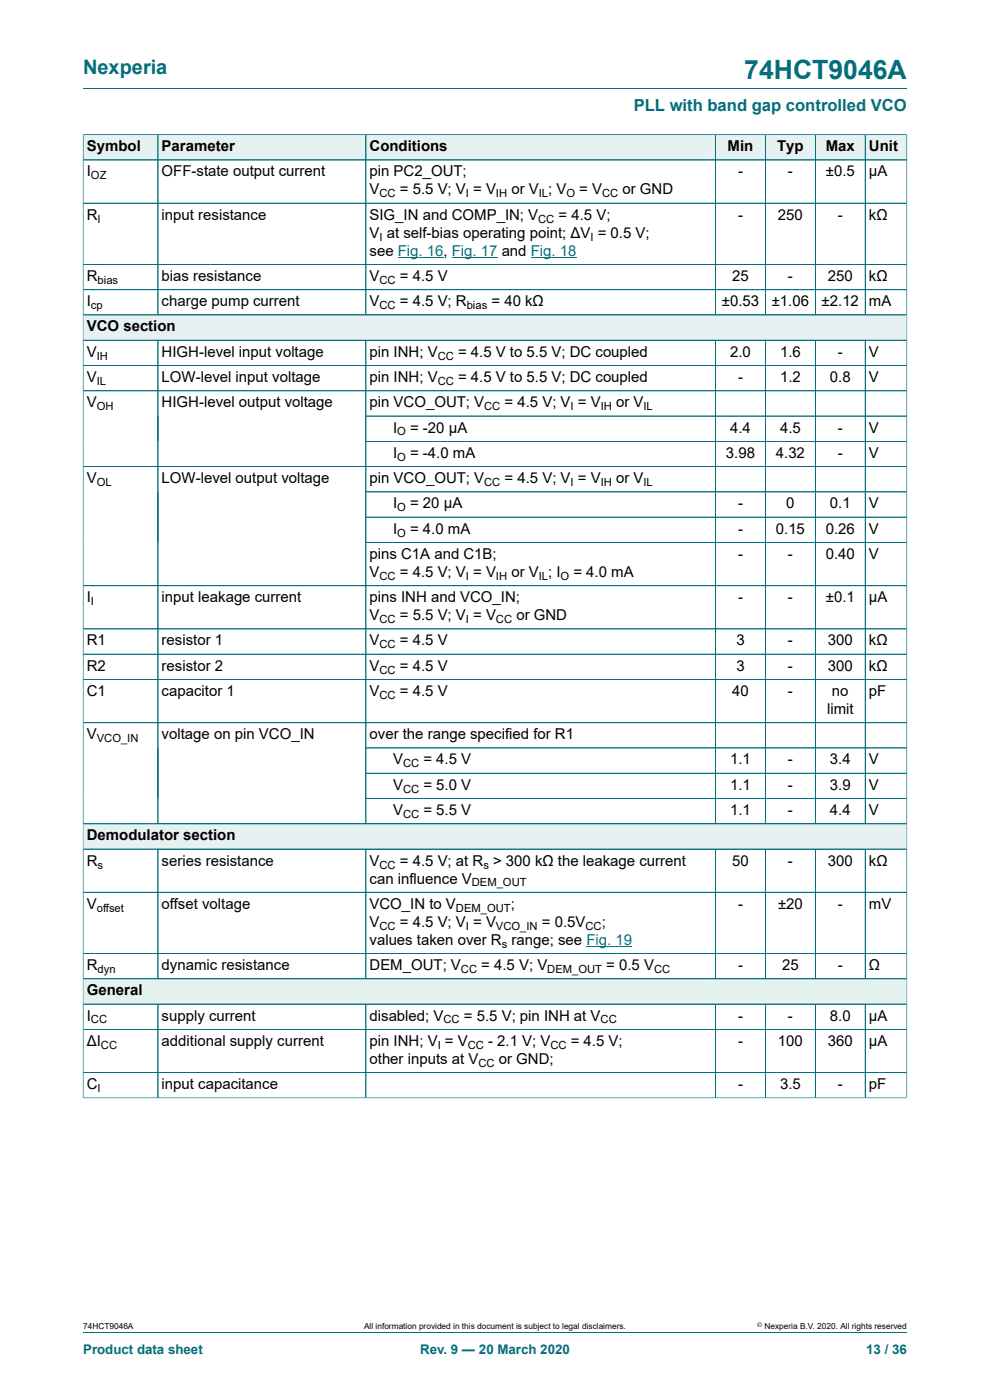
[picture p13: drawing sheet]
<svg xmlns="http://www.w3.org/2000/svg" width="210mm" height="297mm" viewBox="0 0 210 297" stroke-linecap="round" stroke-linejoin="round" font-family="sans-serif">
<defs><g id="words">
<text font-size="5.6" fill="#036f7b" x="157.9" y="16.8">74HCT9046A</text>
<text font-size="4.2" fill="#036f7b" x="17.6" y="15.6">Nexperia</text>
<text font-size="3.5" fill="#036f7b" x="134.4" y="23.7">PLL with band gap controlled VCO</text>
<g font-size="3.2">
<text x="18.4" y="32.1">Symbol</text>
<text x="34.3" y="32.1">Parameter</text>
<text x="78.4" y="32.1">Conditions</text>
<text x="154.4" y="32.1">Min</text>
<text x="164.8" y="32.1">Typ</text>
<text x="175.2" y="32.1">Max</text>
<text x="184.3" y="32.1">Unit</text>
<text x="18.4" y="37.4">I</text>
<text x="34.3" y="37.4">OFF-state output current</text>
<text x="78.4" y="37.4">pin PC2_OUT;</text>
<text x="78.4" y="41.3">V</text>
<text x="84.8" y="41.3">= 5.5 V; V = V</text>
<text x="108.5" y="41.3">or V ; V</text>
<text x="122.9" y="41.3">= V</text>
<text x="132" y="41.3">or GND</text>
<text x="156.6" y="37.4">-</text>
<text x="167.1" y="37.4">-</text>
<text x="175.2" y="37.4">±0.5</text>
<text x="184.3" y="37.4">μA</text>
<text x="18.4" y="46.6">R</text>
<text x="34.3" y="46.6">input resistance</text>
<text x="78.4" y="46.6">SIG_IN and COMP_IN; V</text>
<text x="118.5" y="46.6">= 4.5 V;</text>
<text x="156.6" y="46.6">-</text>
<text x="165" y="46.6">250</text>
<text x="177.7" y="46.6">-</text>
<text x="184.3" y="46.6">kΩ</text>
<text x="78.4" y="50.4">V at self-bias operating point; ΔV = 0.5 V;</text>
<text x="18.4" y="59.6">R</text>
<text x="34.3" y="59.6">bias resistance</text>
<text x="78.4" y="54.2">see Fig. 16, Fig. 17 and Fig. 18</text>
<text x="78.4" y="59.6">V</text>
<text x="84.8" y="59.6">= 4.5 V</text>
<text x="155.3" y="59.6">25</text>
<text x="167.1" y="59.6">-</text>
<text x="175.6" y="59.6">250</text>
<text x="184.3" y="59.6">kΩ</text>
<text x="18.4" y="65">I</text>
<text x="34.3" y="65">charge pump current</text>
<text x="78.4" y="65">V</text>
<text x="84.8" y="65">= 4.5 V; R</text>
<text x="104.3" y="65">= 40 kΩ</text>
<text x="153.1" y="65">±0.53</text>
<text x="163.7" y="65">±1.06</text>
<text x="174.3" y="65">±2.12</text>
<text x="184.3" y="65">mA</text>
<text x="18.4" y="70.3">VCO section</text>
<text x="18.4" y="75.7">V</text>
<text x="34.3" y="75.7">HIGH-level input voltage</text>
<text x="78.4" y="75.7">pin INH; V</text>
<text x="97.2" y="75.7">= 4.5 V to 5.5 V; DC coupled</text>
<text x="154.9" y="75.7">2.0</text>
<text x="165.5" y="75.7">1.6</text>
<text x="177.7" y="75.7">-</text>
<text x="184.3" y="75.7">V</text>
<text x="18.4" y="81">V</text>
<text x="34.3" y="81">LOW-level input voltage</text>
<text x="78.4" y="81">pin INH; V</text>
<text x="97.2" y="81">= 4.5 V to 5.5 V; DC coupled</text>
<text x="156.6" y="81">-</text>
<text x="165.5" y="81">1.2</text>
<text x="176" y="81">0.8</text>
<text x="184.3" y="81">V</text>
<text x="18.4" y="86.4">V</text>
<text x="34.3" y="86.4">HIGH-level output voltage</text>
<text x="78.4" y="86.4">pin VCO_OUT; V</text>
<text x="107" y="86.4">= 4.5 V; V = V</text>
<text x="130.7" y="86.4">or V</text>
<text x="83.4" y="91.8">I</text>
<text x="87" y="91.8">= -20 μA</text>
<text x="154.9" y="91.8">4.4</text>
<text x="165.5" y="91.8">4.5</text>
<text x="177.7" y="91.8">-</text>
<text x="184.3" y="91.8">V</text>
<text x="83.4" y="97.1">I</text>
<text x="87" y="97.1">= -4.0 mA</text>
<text x="154" y="97.1">3.98</text>
<text x="164.6" y="97.1">4.32</text>
<text x="177.7" y="97.1">-</text>
<text x="184.3" y="97.1">V</text>
<text x="18.4" y="102.5">V</text>
<text x="34.3" y="102.5">LOW-level output voltage</text>
<text x="78.4" y="102.5">pin VCO_OUT; V</text>
<text x="83.4" y="107.9">I</text>
<text x="87" y="107.9">= 20 μA</text>
<text x="107" y="102.5">= 4.5 V; V = V</text>
<text x="130.7" y="102.5">or V</text>
<text x="156.6" y="107.9">-</text>
<text x="166.8" y="107.9">0</text>
<text x="176" y="107.9">0.1</text>
<text x="184.3" y="107.9">V</text>
<text x="83.4" y="113.2">I</text>
<text x="87" y="113.2">= 4.0 mA</text>
<text x="156.6" y="113.2">-</text>
<text x="164.6" y="113.2">0.15</text>
<text x="175.2" y="113.2">0.26</text>
<text x="184.3" y="113.2">V</text>
<text x="78.4" y="118.6">pins C1A and C1B;</text>
<text x="156.6" y="118.6">-</text>
<text x="167.1" y="118.6">-</text>
<text x="175.2" y="118.6">0.40</text>
<text x="184.3" y="118.6">V</text>
<text x="78.4" y="122.4">V</text>
<text x="84.8" y="122.4">= 4.5 V; V = V</text>
<text x="108.5" y="122.4">or V ; I</text>
<text x="121.6" y="122.4">= 4.0 mA</text>
<text x="18.4" y="127.8">I</text>
<text x="34.3" y="127.8">input leakage current</text>
<text x="78.4" y="127.8">pins INH and VCO_IN;</text>
<text x="78.4" y="131.6">V</text>
<text x="84.8" y="131.6">= 5.5 V; V = V</text>
<text x="109.5" y="131.6">or GND</text>
<text x="156.6" y="127.8">-</text>
<text x="167.1" y="127.8">-</text>
<text x="175.2" y="127.8">±0.1</text>
<text x="184.3" y="127.8">μA</text>
<text x="18.4" y="136.9">R1</text>
<text x="34.3" y="136.9">resistor 1</text>
<text x="78.4" y="136.9">V</text>
<text x="84.8" y="136.9">= 4.5 V</text>
<text x="156.2" y="136.9">3</text>
<text x="167.1" y="136.9">-</text>
<text x="175.6" y="136.9">300</text>
<text x="184.3" y="136.9">kΩ</text>
<text x="18.4" y="142.3">R2</text>
<text x="34.3" y="142.3">resistor 2</text>
<text x="78.4" y="142.3">V</text>
<text x="84.8" y="142.3">= 4.5 V</text>
<text x="156.2" y="142.3">3</text>
<text x="167.1" y="142.3">-</text>
<text x="175.6" y="142.3">300</text>
<text x="184.3" y="142.3">kΩ</text>
<text x="18.4" y="147.6">C1</text>
<text x="34.3" y="147.6">capacitor 1</text>
<text x="78.4" y="147.6">V</text>
<text x="84.8" y="147.6">= 4.5 V</text>
<text x="155.3" y="147.6">40</text>
<text x="167.1" y="147.6">-</text>
<text x="176.5" y="147.6">no</text>
<text x="184.3" y="147.6">pF</text>
<text x="175.4" y="151.5">limit</text>
<text x="18.4" y="156.8">V</text>
<text x="34.3" y="156.8">voltage on pin VCO_IN</text>
<text x="78.4" y="156.8">over the range specified for R1</text>
<text x="83.4" y="162.2">V</text>
<text x="83.4" y="167.5">V</text>
<text x="89.8" y="162.2">= 4.5 V</text>
<text x="89.8" y="167.5">= 5.0 V</text>
<text x="154.9" y="162.2">1.1</text>
<text x="154.9" y="167.5">1.1</text>
<text x="167.1" y="162.2">-</text>
<text x="167.1" y="167.5">-</text>
<text x="176" y="162.2">3.4</text>
<text x="176" y="167.5">3.9</text>
<text x="184.3" y="162.2">V</text>
<text x="184.3" y="167.5">V</text>
<text x="83.4" y="172.9">V</text>
<text x="89.8" y="172.9">= 5.5 V</text>
<text x="154.9" y="172.9">1.1</text>
<text x="167.1" y="172.9">-</text>
<text x="176" y="172.9">4.4</text>
<text x="184.3" y="172.9">V</text>
<text x="18.4" y="178.3">Demodulator section</text>
<text x="18.4" y="183.6">R</text>
<text x="34.3" y="183.6">series resistance</text>
<text x="78.4" y="183.6">V</text>
<text x="84.8" y="183.6">= 4.5 V; at R &gt; 300 kΩ the leakage current</text>
<text x="155.3" y="183.6">50</text>
<text x="167.1" y="183.6">-</text>
<text x="175.6" y="183.6">300</text>
<text x="184.3" y="183.6">kΩ</text>
<text x="78.4" y="187.4">can influence V</text>
<text x="18.4" y="192.8">V</text>
<text x="34.3" y="192.8">offset voltage</text>
<text x="78.4" y="192.8">VCO_IN to V</text>
<text x="78.4" y="196.6">V</text>
<text x="84.8" y="196.6">= 4.5 V; V = V</text>
<text x="108.4" y="192.8">;</text>
<text x="114.9" y="196.6">= 0.5V</text>
<text x="127.6" y="196.6">;</text>
<text x="156.6" y="192.8">-</text>
<text x="165" y="192.8">±20</text>
<text x="177.7" y="192.8">-</text>
<text x="184.3" y="192.8">mV</text>
<text x="78.4" y="200.4">values taken over R range; see Fig. 19</text>
<text x="18.4" y="205.8">R</text>
<text x="34.3" y="205.8">dynamic resistance</text>
<text x="78.4" y="205.8">DEM_OUT; V</text>
<text x="102.1" y="205.8">= 4.5 V; V</text>
<text x="128.6" y="205.8">= 0.5 V</text>
<text x="156.6" y="205.8">-</text>
<text x="165.9" y="205.8">25</text>
<text x="177.7" y="205.8">-</text>
<text x="184.3" y="205.8">Ω</text>
<text x="18.4" y="211.1">General</text>
<text x="18.4" y="216.5">I</text>
<text x="18.4" y="221.9">ΔI</text>
<text x="34.3" y="216.5">supply current</text>
<text x="34.3" y="221.9">additional supply current</text>
<text x="78.4" y="216.5">disabled; V</text>
<text x="78.4" y="221.9">pin INH; V = V</text>
<text x="98.4" y="216.5">= 5.5 V; pin INH at V</text>
<text x="103.5" y="221.9">- 2.1 V; V</text>
<text x="121.1" y="221.9">= 4.5 V;</text>
<text x="156.6" y="216.5">-</text>
<text x="156.6" y="221.9">-</text>
<text x="165" y="221.9">100</text>
<text x="167.1" y="216.5">-</text>
<text x="175.6" y="221.9">360</text>
<text x="176" y="216.5">8.0</text>
<text x="184.3" y="216.5">μA</text>
<text x="184.3" y="221.9">μA</text>
<text x="78.4" y="225.7">other inputs at V</text>
<text x="105.8" y="225.7">or GND;</text>
<text x="18.4" y="231">C</text>
<text x="34.3" y="231">input capacitance</text>
<text x="156.6" y="231">-</text>
<text x="165.5" y="231">3.5</text>
<text x="177.7" y="231">-</text>
<text x="184.3" y="231">pF</text>
</g>
<g font-size="2.8" fill="#036f7b">
<text x="17.6" y="287.2">Product data sheet</text>
<text x="89.1" y="287.2">Rev. 9 — 20 March 2020</text>
<text x="183.7" y="287.2">13 / 36</text>
</g>
<g font-size="2.4">
<text x="19.3" y="38.1">OZ</text>
<text x="80.5" y="41.9">CC</text>
<text x="98.8" y="41.9">I</text>
<text x="105.2" y="41.9">IH</text>
<text x="114.3" y="41.9">IL</text>
<text x="120.1" y="41.9">O</text>
<text x="127.7" y="41.9">CC</text>
<text x="20.7" y="47.2">I</text>
<text x="114.2" y="47.2">CC</text>
<text x="80.5" y="51">I</text>
<text x="125.2" y="51">I</text>
<text x="19.3" y="65.6">cp</text>
<text x="20.7" y="60.2">bias</text>
<text x="80.5" y="60.2">CC</text>
<text x="80.5" y="65.6">CC</text>
<text x="99" y="65.6">bias</text>
<text x="20.5" y="76.3">IH</text>
<text x="92.8" y="76.3">CC</text>
<text x="20.5" y="81.7">IL</text>
<text x="92.8" y="81.7">CC</text>
<text x="20.5" y="87">OH</text>
<text x="102.7" y="87">CC</text>
<text x="121" y="87">I</text>
<text x="127.4" y="87">IH</text>
<text x="136.5" y="87">IL</text>
<text x="84.3" y="92.4">O</text>
<text x="84.3" y="97.7">O</text>
<text x="20.5" y="103.1">OL</text>
<text x="102.7" y="103.1">CC</text>
<text x="121" y="103.1">I</text>
<text x="127.4" y="103.1">IH</text>
<text x="136.5" y="103.1">IL</text>
<text x="84.3" y="108.5">O</text>
<text x="84.3" y="113.8">O</text>
<text x="80.5" y="123">CC</text>
<text x="98.8" y="123">I</text>
<text x="105.2" y="123">IH</text>
<text x="114.3" y="123">IL</text>
<text x="118.9" y="123">O</text>
<text x="19.3" y="128.4">I</text>
<text x="80.5" y="132.2">CC</text>
<text x="80.5" y="137.5">CC</text>
<text x="98.8" y="132.2">I</text>
<text x="105.2" y="132.2">CC</text>
<text x="80.5" y="142.9">CC</text>
<text x="80.5" y="148.3">CC</text>
<text x="20.5" y="157.4">VCO_IN</text>
<text x="85.5" y="162.8">CC</text>
<text x="85.5" y="168.2">CC</text>
<text x="85.5" y="173.5">CC</text>
<text x="20.7" y="184.2">s</text>
<text x="80.5" y="184.2">CC</text>
<text x="102.5" y="184.2">s</text>
<text x="100.1" y="188.1">DEM_OUT</text>
<text x="20.5" y="193.4">offset</text>
<text x="80.5" y="197.2">CC</text>
<text x="96.7" y="193.4">DEM_OUT</text>
<text x="98.8" y="197.2">I</text>
<text x="105.2" y="197.2">VCO_IN</text>
<text x="124.2" y="197.2">CC</text>
<text x="106.4" y="201">s</text>
<text x="20.7" y="206.4">dyn</text>
<text x="97.8" y="206.4">CC</text>
<text x="116.1" y="206.4">DEM_OUT</text>
<text x="138.7" y="206.4">CC</text>
<text x="19.3" y="217.1">CC</text>
<text x="94.1" y="217.1">CC</text>
<text x="127.4" y="217.1">CC</text>
<text x="21.4" y="222.5">CC</text>
<text x="92.8" y="222.5">I</text>
<text x="99.2" y="222.5">CC</text>
<text x="101.5" y="226.3">CC</text>
<text x="116.8" y="222.5">CC</text>
<text x="20.7" y="231.7">I</text>
</g>
<g font-size="1.8">
<text x="17.6" y="282">74HCT9046A</text>
<text x="77.2" y="282">All information provided in this document is subject to legal disclaimers.</text>
<text x="162.2" y="282">Nexperia B.V. 2020. All rights reserved</text>
</g>
<text font-size="1.4" x="160.6" y="281.6">©</text>
</g></defs>
<path d="M17.6 18.8h174.8" fill="none" stroke="#036f7b" stroke-width=".21"/>
<path d="M17.7 28.6h15.7v5.3h-15.7z" fill="#e6f1f2"/>
<path d="M17.6 28.5v5.4h15.9v-5.3h-15.9" fill="none" stroke="#036f7b" stroke-width=".21"/>
<path d="M33.6 28.6h43.9v5.3h-43.9z" fill="#e6f1f2"/>
<path d="M33.5 28.6h44.1v5.3h-44.1z" fill="none" stroke="#036f7b" stroke-width=".21"/>
<path d="M77.7 28.6h72.3v5.3h-72.3z" fill="#e6f1f2"/>
<path d="M150 28.6h-72.4v5.3h72.4" fill="none" stroke="#036f7b" stroke-width=".21"/>
<path d="M150 28.6h1.7v5.3h-1.7z" fill="#e6f1f2"/>
<path d="M150 28.6h1.8v5.3h-1.8" fill="none" stroke="#036f7b" stroke-width=".21"/>
<path d="M151.9 28.6h10.4v5.3h-10.4z" fill="#e6f1f2"/>
<path d="M151.8 28.6h10.6v5.3h-10.6z" fill="none" stroke="#036f7b" stroke-width=".21"/>
<path d="M162.4 28.6h10.5v5.3h-10.5z" fill="#e6f1f2"/>
<path d="M162.4 28.6h10.6v5.3h-10.6z" fill="none" stroke="#036f7b" stroke-width=".21"/>
<path d="M173 28.6h10.5v5.3h-10.5z" fill="#e6f1f2"/>
<path d="M173 28.6h10.5v5.3h-10.5z" fill="none" stroke="#036f7b" stroke-width=".21"/>
<path d="M183.6 28.6h8.7v5.3h-8.7z" fill="#e6f1f2"/>
<path d="M33.5 33.9v32.9M77.6 33.9v32.9M151.8 33.9v32.9M162.4 33.9v32.9M173 33.9v32.9M192.4 28.5v43.7h-174.8v-38.3h174.8M192.4 28.6h-8.9v38.2M17.6 43.1h174.8M17.6 56.1h174.8M17.6 61.5h174.8M17.6 66.8h174.8" fill="none" stroke="#036f7b" stroke-width=".21"/>
<path d="M84.4 54.6h9.7M95.8 54.6h9.7M112.6 54.6h9.7" fill="none" stroke="#00f" stroke-width=".21"/>
<path d="M17.7 66.9h174.6v5.2h-174.6z" fill="#e6f1f2"/>
<g fill="none" stroke="#036f7b" stroke-width=".21">
<path d="M17.6 72.2h174.8v107.9h-174.8zM17.6 77.5h174.8M33.5 72.2v102.6M77.6 72.2v102.6M151.8 72.2v102.6M162.4 72.2v102.6M173 72.2v102.6M183.5 72.2v102.6M17.6 82.9h174.8M17.6 99h174.8M77.6 88.3h114.8M77.6 93.6h114.8"/>
<path d="M77.6 104.4h114.8M77.6 109.7h114.8M77.6 115.1h114.8M17.6 124.2h174.8M17.6 133.4h174.8M192.4 138.8h-174.8M17.6 144.1h174.8M17.6 153.3h174.8M77.6 158.7h114.8M17.6 174.8h174.8M77.6 164h114.8M77.6 169.4h114.8"/>
</g>
<path d="M17.7 174.8h174.6v5.3h-174.6z" fill="#e6f1f2"/>
<path d="M17.6 180.1h174.8v32.9h-174.8zM17.6 189.3h174.8M33.5 180.1v27.5M77.6 180.1v27.5M151.8 180.1v27.5M162.4 180.1v27.5M173 180.1v27.5M183.5 180.1v27.5M17.6 207.6h174.8M192.4 202.3h-174.8" fill="none" stroke="#036f7b" stroke-width=".21"/>
<path d="M124.4 200.8h9.7" fill="none" stroke="#00f" stroke-width=".21"/>
<path d="M17.7 207.7h174.6v5.2h-174.6z" fill="#e6f1f2"/>
<g fill="none" stroke="#036f7b" stroke-width=".21">
<path d="M17.6 28.6v204.4M17.7 28.6h174.6M17.7 33.9h174.6M33.5 28.6v38.1M77.6 28.6v38.1M151.8 28.6v38.1M162.4 28.6v38.1M173 28.6v38.1M183.5 28.6v38.1M192.4 28.6v204.4M17.7 43.1h174.6M17.7 56.1h174.6"/>
<path d="M17.7 61.5h174.6M17.7 66.8h174.6M33.5 72.2v102.5M77.6 72.2v102.5M151.8 72.2v102.5M162.4 72.2v102.5M173 72.2v102.5M183.5 72.2v102.5M192.3 72.2h-174.6M192.3 77.5h-174.6M17.7 82.9h174.6M17.7 99h174.6"/>
<path d="M77.7 88.3h114.6M192.3 93.6h-114.6M77.7 109.7h114.6M77.7 115.1h114.6M192.3 104.4h-114.6M17.7 124.2h174.6M192.3 133.4h-174.6M192.3 138.8h-174.6M17.7 144.1h174.6M192.3 153.3h-174.6M192.3 158.7h-114.6M17.7 174.8h174.6"/>
<path d="M77.7 164h114.6M77.7 169.4h114.6M17.7 180.1h174.6M33.5 180.2v27.4M77.6 180.2v27.4M151.8 180.2v27.4M162.4 180.2v27.4M173 180.2v27.4M183.5 180.2v27.4M192.3 189.3h-174.6M17.6 213h174.8M17.7 207.6h174.6"/>
<path d="M33.5 213v19.9M77.6 213v19.9M151.8 213v19.9M162.4 213v19.9M173 213v19.9M183.5 213v19.9M192.3 202.3h-174.6M192.4 218.4h-174.8M17.6 232.9h174.8M17.6 227.5h174.8M17.6 282.6h174.8"/>
</g>
<use href="#words"/>
</svg>
